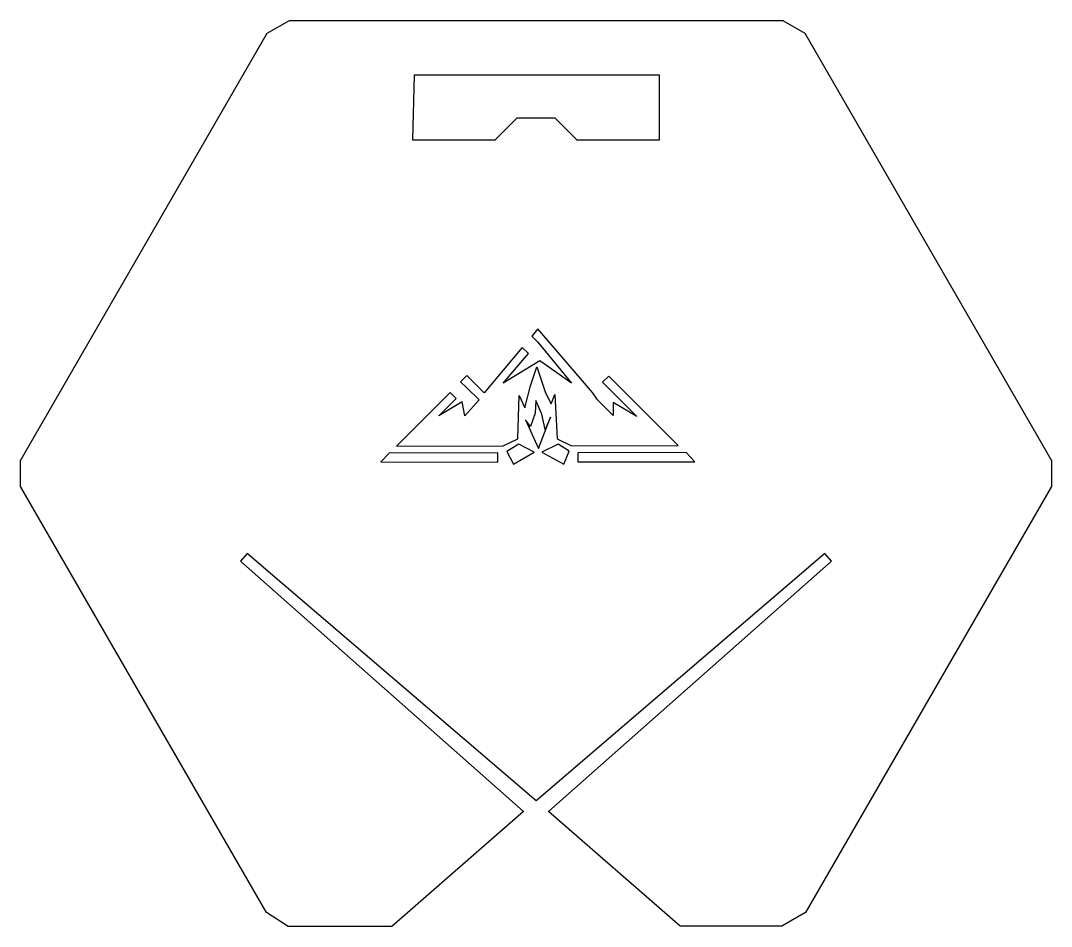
# Model space of a CAD drawing. Header units: millimetres. Extents: x -174 to 174, y -153 to 153.
import ezdxf

# ---------------------------------------------------------------- set-up
doc = ezdxf.new("R2010")
doc.units = ezdxf.units.MM
doc.layers.add('CUT', color=1, linetype='CONTINUOUS')

msp = doc.modelspace()

# ---------------------------------------------------------------- linework, layer by layer
at = {"layer": 'CUT'}
for points in [[(-97.718616, -27.067508), (-99.950136, -29.63272), (-4.173745, -114.341859), (-48.767259, -153.144475), (-83.832421, -153.159323), (-91.092324, -148.476247), (-174.278729, -4.394386), (-174.283683, 4.435137), (-90.888928, 148.865478), (-83.396445, 153.15336), (83.428923, 153.159323), (90.896928, 148.868141), (174.283683, 4.439269), (174.282075, -4.40837), (91.092785, -148.490038), (83.163994, -153.124889), (48.790089, -153.126117), (4.205578, -114.341325), (99.95712, -29.632195), (97.725272, -27.067267), (0.015684, -110.696468)], [(-13.828619, 112.867387), (-6.382839, 120.312937), (6.389394, 120.312937), (13.860289, 112.86887), (41.7685, 112.872635), (41.767029, 134.733978), (-41.156416, 134.72279), (-41.755778, 112.867387)], [(-24.915679, 24.212224), (-32.834774, 19.450755), (-26.974767, 25.335359), (-29.060049, 27.411924), (-47.128822, 9.267305), (-11.107332, 9.342748), (-6.161131, 11.721064), (-5.6372, 26.41064), (-3.727429, 22.154059), (-1.888685, 29.674594), (0.276907, 36.071165), (3.163267, 27.334356), (5.176985, 23.513191), (6.400375, 26.688733), (7.185477, 11.749017), (11.998086, 9.39114), (48.091332, 9.466734), (24.577991, 32.881788), (22.537229, 30.83246), (34.150087, 19.268144), (26.139304, 24.023159), (26.148622, 19.574289), (20.755654, 24.944715), (19.100157, 27.380961), (0.649443, 48.976833), (-1.445183, 46.479901), (0.659061, 44.384452), (11.953752, 30.559147), (1.31809, 38.07128), (-11.151666, 30.510755), (-2.582061, 40.577206), (-4.658627, 42.649264), (-17.531259, 27.30424), (-23.373641, 33.122201), (-25.531927, 30.954855), (-23.364924, 28.960355), (-19.248292, 24.86093), (-24.04467, 19.469165)], [(-0.301071, 20.365663), (-1.859815, 15.889927), (-3.566442, 18.101823), (0.857302, 8.481116), (4.907598, 19.081744), (3.052394, 14.895788), (2.001859, 20.050853), (-0.089774, 24.696072)], [(-12.912896, 3.77904), (-12.918189, 7.005692), (-49.709089, 6.928637), (-52.446065, 3.968294)], [(-0.652718, 7.26513), (-5.833658, 9.867852), (-9.884617, 7.385631), (-7.584435, 3.169144)], [(11.206114, 7.574155), (7.510072, 9.895799), (2.028624, 7.270743), (9.421609, 3.204758)], [(53.699809, 3.981882), (50.751322, 7.075713), (14.155784, 6.999068), (14.162277, 3.899074)]]:
    msp.add_lwpolyline(points, close=True, dxfattribs=at)

doc.saveas('drawing.dxf')
